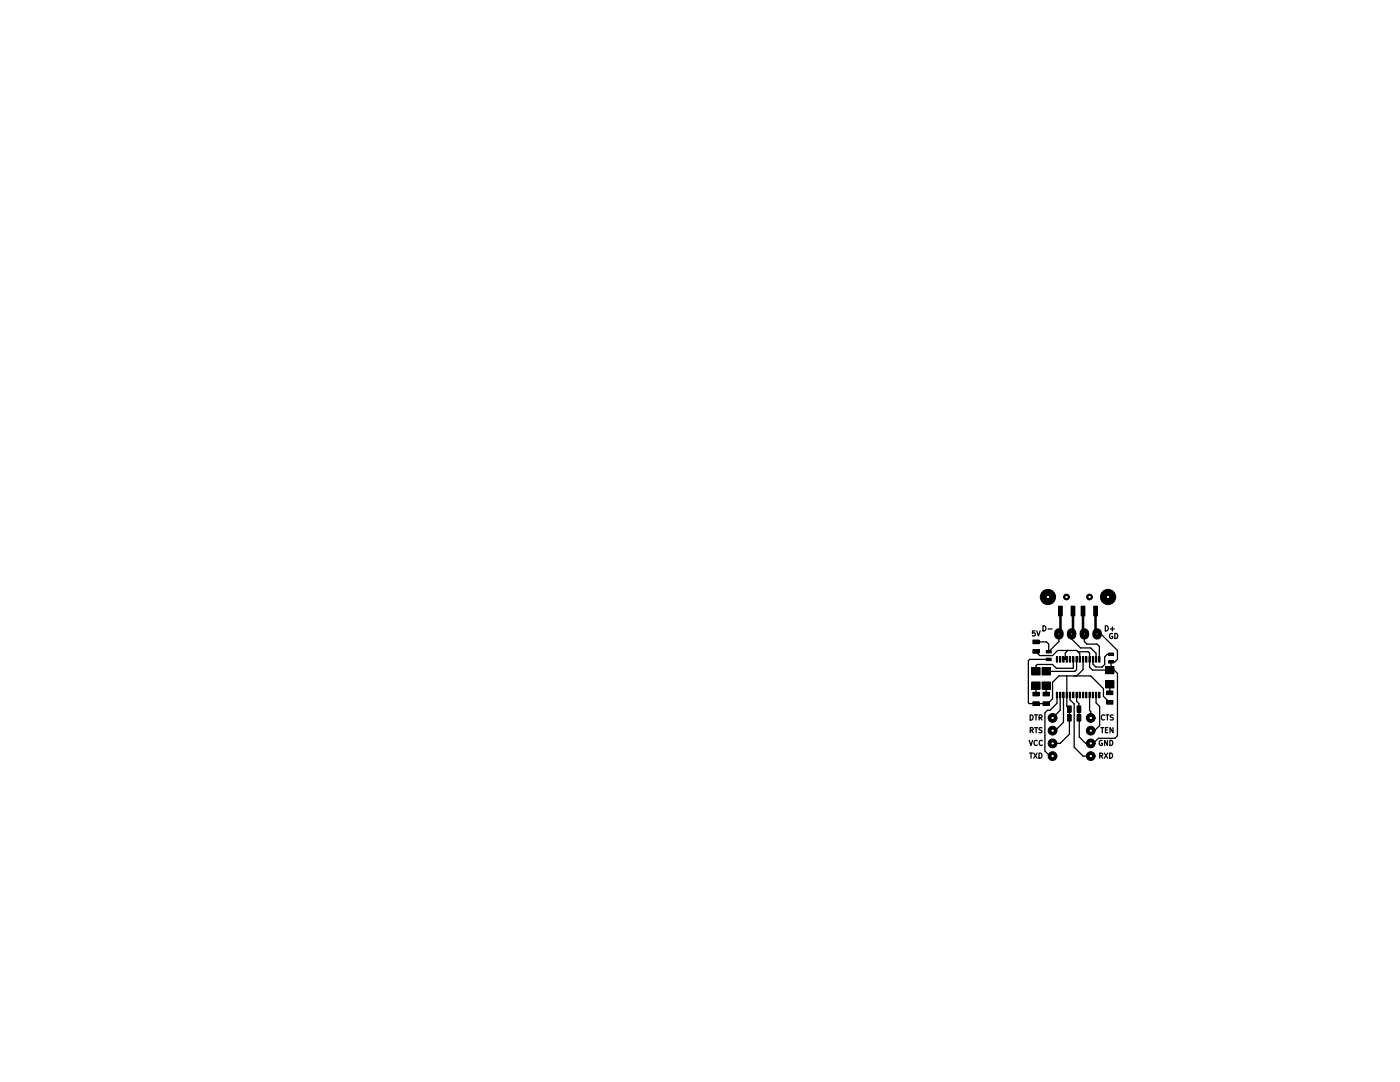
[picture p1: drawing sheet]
<svg xmlns="http://www.w3.org/2000/svg" width="279mm" height="216mm" viewBox="0 0 279 216" stroke-linecap="round" stroke-linejoin="round" font-family="sans-serif">
<g fill="none" stroke="#000" stroke-width=".25">
<path d="M206.6 125.9h-.5l-.1 .5 .5-.1 .1 .5h-.6M206.8 130l.7 .8h2.6l1-1h3.8l.6 .6v1.2M206.8 136.8v1.7M206.9 125.9l.3 1 .4-1M208.1 124.9a.51 .51 0 0 1 .6 .5 .51 .51 0 0 1-.6 .5zM208.8 136.8v1.7M209.2 125.5h.7M209.3 131.6h-3.8l-.3 .2v8.4l.2 .2h3.7l1-1v-3.3l1.2-1.2h6.4l2.5 2.5v1.5l1.3 1.2M210.9 138.7v1.6l-1.3 1.4h-.6l-.5 .5v7.7l1.1 1h.5M211.3 126.5v1.5l-2 2v-1.5l-.4-.4h-2.1M211.6 138.7v3l-1.5 1.6M212.2 138.7v5.4l-1.6 1.7h-.5"/>
<path d="M212.6 131.3l.3 .3h-.7l.4-.3M212.9 134.9v6.1l.5 .5v5l-1.8 1.8h-1.5M213.1 129.8l-.5 .5v1.3M213.5 138.7v.9l.9 .9v8.6l1.8 1.8h1.5M213.9 126.5v1l1.7 1.8h2.1l1 1.1v1.2M214.2 131.6l-.1 1.8h-3.3l-.7-.8h-3.1l-.2 .2v1.2M214.9 131.6v2l-.4 .4h-5.7M214.9 138.7h-.1M215.1 130h2.1l.2 .3v2.8l.6 .6h4.4l.6 .7v12.4l-.5 .5h-3.3l-1 1h-1.5l-1.3-1.2-.1-6.7-.4-.5v-1.2M216.2 131.6v2l-1.3 1.3M216.4 126.5v1.5l.5 .5h2l.5 .5v2.6M217.4 138.7v3.1l.3 .2v1.3"/>
<path d="M218.7 138.7v1.6l.8 .7v3.8l-1.1 1h-.7M218.9 126.5h.8l3.3 3.3v1.8l-.5 .5h-.8v1.4l-.2 .2M220.6 124.9a.51 .51 0 0 1 .6 .5 .51 .51 0 0 1-.6 .5zM221.5 136.5v1.7M221.6 125.5h.8M221.7 130.6h-.7l-.5 .5v1.5l-.5 .5h-1.3l-.6-.6v-.9M222 125.1v.8M222 126.4a.46 .46 0 0 0-.6 .5 .46 .46 0 0 0 .7 .4v-.3h-.2M222.5 126.4a.51 .51 0 0 1 .6 .5 .51 .51 0 0 1-.6 .5zM205.4 147.7l.3 1 .4-1M205.5 150.3h.6M205.6 142.7a.51 .51 0 0 1 .6 .5 .51 .51 0 0 1-.6 .5z"/>
<path d="M205.6 145.7h.5l.1-.4-.6-.1v1M205.8 150.3v1M205.9 145.7l.3 .5M206.3 150.3l.7 1M206.5 142.7h.5M206.5 145.2h.6M206.8 142.7v1M206.8 145.2v1M207 150.3l-.7 1M207 147.8a.45 .45 0 0 0-.6 .4 .45 .45 0 0 0 .6 .5M207.4 150.3a.51 .51 0 0 1 .5 .5 .51 .51 0 0 1-.5 .5zM207.4 143.2l.5-.1v-.4h-.5v1"/>
<path d="M207.6 143.2l.4 .5M207.9 145.2l-.5 .1a.43 .43 0 0 0 .5 .5l-.1 .4h-.4M208 147.8a.45 .45 0 0 0-.6 .4 .45 .45 0 0 0 .6 .5M219.5 150.8h.5v-.4l-.5-.1v1M219.7 145.2h.6M219.7 150.8l.4 .5M220 147.8a.46 .46 0 0 0-.6 .4 .46 .46 0 0 0 .6 .5v-.4h-.2M220 145.2v1M220.4 150.3l.7 1M220.4 142.7a.45 .45 0 0 0-.6 .5 .45 .45 0 0 0 .6 .4M220.6 145.7h.4M220.7 142.7h.6"/>
<path d="M221 142.7v1M221 147.7v1l-.6-1v1M221.1 150.3l-.7 1M221.1 145.2h-.5v1h.5M221.5 150.3a.51 .51 0 0 1 .5 .5 .51 .51 0 0 1-.5 .5zM221.5 147.7a.51 .51 0 0 1 .6 .5 .51 .51 0 0 1-.6 .5zM222.1 145.2v1l-.6-1v1M222.2 142.7h-.6a.43 .43 0 0 0 .5 .6v.3h-.5"/>
</g>
<g fill="#000">
<path d="M205.9 136.1h1.7v1.4h-1.7zM205.9 133.2h1.7v1.5h-1.7zM206.1 127.7h1.3v.7h-1.3zM206.1 129.6h1.3v.8h-1.3zM206.1 138.1h1.3v.8h-1.3zM208 136.1h1.6v1.4h-1.6zM208 133.2h1.6v1.5h-1.6zM208.2 138.1h1.2v.8h-1.2zM208.8 129.8h1v.5h-1zM208.8 131.3h1v.5h-1zM210.8 138.1h.3v1.1h-.3zM210.8 131h.3v1.1h-.3z"/>
<path d="M211.3 121h.7v1.9h-.7zM211.5 138.1h.2v1.1h-.2zM211.5 131h.2v1.1h-.2zM212.1 138.1h.3v1.1h-.3zM212.1 131h.3v1.1h-.3zM212.8 138.1h.2v1.1h-.2zM212.8 131h.2v1.1h-.2zM213.4 138.1h.3v1.1h-.3zM213.4 131h.3v1.1h-.3zM213.8 121h.7v1.9h-.7zM214.1 138.1h.2v1.1h-.2zM214.1 131h.2v1.1h-.2z"/>
<path d="M214.7 138.1h.3v1.1h-.3zM214.7 131h.3v1.1h-.3zM215.4 138.1h.2v1.1h-.2zM215.4 131h.2v1.1h-.2zM215.8 121h.7v1.9h-.7zM216 138.1h.3v1.1h-.3zM216 131h.3v1.1h-.3zM216.7 138.1h.2v1.1h-.2zM216.7 131h.2v1.1h-.2zM217.3 138.1h.3v1.1h-.3zM217.3 131h.3v1.1h-.3zM218 138.1h.2v1.1h-.2z"/>
<path d="M218 131h.3v1.1h-.3zM218.3 121h.7v1.9h-.7zM218.6 138.1h.3v1.1h-.3zM218.6 131h.3v1.1h-.3zM219.3 138.1h.2v1.1h-.2zM219.3 131h.2v1.1h-.2zM220.7 135.8h1.6v1.5h-1.6zM220.7 133h1.6v1.4h-1.6zM220.9 137.9h1.2v.7h-1.2zM220.9 139.8h1.2v.7h-1.2zM221.2 130.3h1v.5h-1zM221.2 131.8h1v.5h-1z"/>
<path d="M206.1 140h1.3v.8h-1.3zM208.2 140h1.2v.8h-1.2zM213.1 140.9h.7v1.2h-.7zM213.1 142.6h.7v1.3h-.7zM215 140.9h.7v1.2h-.7zM215 142.6h.7v1.3h-.7z"/>
<circle cx="209.1" cy="119.1" r="1.52"/>
<circle cx="212.8" cy="119.1" r=".57"/>
<circle cx="217.4" cy="119.1" r=".57"/>
<circle cx="221.1" cy="119.1" r="1.52"/>
<circle cx="210.1" cy="145.8" r=".88"/>
<circle cx="210.1" cy="148.3" r=".88"/>
<circle cx="210.1" cy="150.9" r=".88"/>
<circle cx="210.1" cy="143.3" r=".88"/>
<circle cx="217.7" cy="150.9" r=".88"/>
<circle cx="217.7" cy="145.8" r=".88"/>
<circle cx="217.7" cy="148.3" r=".88"/>
<circle cx="217.7" cy="143.3" r=".88"/>
</g>
<g fill="none" stroke="#000" stroke-width=".2">
<path d="M205.9 136.1h1.7v1.4h-1.7zM205.9 133.2h1.7v1.5h-1.7zM206.1 127.7h1.3v.7h-1.3zM206.1 129.6h1.3v.8h-1.3zM206.1 138.1h1.3v.8h-1.3zM208 136.1h1.6v1.4h-1.6zM208 133.2h1.6v1.5h-1.6zM208.2 138.1h1.2v.8h-1.2zM208.8 129.8h1v.5h-1zM208.8 131.3h1v.5h-1zM210.8 138.1h.3v1.1h-.3zM210.8 131h.3v1.1h-.3z"/>
<path d="M211.3 121h.7v1.9h-.7zM211.5 138.1h.2v1.1h-.2zM211.5 131h.2v1.1h-.2zM212.1 138.1h.3v1.1h-.3zM212.1 131h.3v1.1h-.3zM212.8 138.1h.2v1.1h-.2zM212.8 131h.2v1.1h-.2zM213.4 138.1h.3v1.1h-.3zM213.4 131h.3v1.1h-.3zM213.8 121h.7v1.9h-.7zM214.1 138.1h.2v1.1h-.2zM214.1 131h.2v1.1h-.2z"/>
<path d="M214.7 138.1h.3v1.1h-.3zM214.7 131h.3v1.1h-.3zM215.4 138.1h.2v1.1h-.2zM215.4 131h.2v1.1h-.2zM215.8 121h.7v1.9h-.7zM216 138.1h.3v1.1h-.3zM216 131h.3v1.1h-.3zM216.7 138.1h.2v1.1h-.2zM216.7 131h.2v1.1h-.2zM217.3 138.1h.3v1.1h-.3zM217.3 131h.3v1.1h-.3zM218 138.1h.2v1.1h-.2z"/>
<path d="M218 131h.3v1.1h-.3zM218.3 121h.7v1.9h-.7zM218.6 138.1h.3v1.1h-.3zM218.6 131h.3v1.1h-.3zM219.3 138.1h.2v1.1h-.2zM219.3 131h.2v1.1h-.2zM220.7 135.8h1.6v1.5h-1.6zM220.7 133h1.6v1.4h-1.6zM220.9 137.9h1.2v.7h-1.2zM220.9 139.8h1.2v.7h-1.2zM221.2 130.3h1v.5h-1zM221.2 131.8h1v.5h-1z"/>
<path d="M206.1 140h1.3v.8h-1.3zM208.2 140h1.2v.8h-1.2zM213.1 140.9h.7v1.2h-.7zM213.1 142.6h.7v1.3h-.7zM215 140.9h.7v1.2h-.7zM215 142.6h.7v1.3h-.7z"/>
<circle cx="209.1" cy="119.1" r="1.52"/>
<circle cx="212.8" cy="119.1" r=".57"/>
<circle cx="217.4" cy="119.1" r=".57"/>
<circle cx="221.1" cy="119.1" r="1.52"/>
<circle cx="210.1" cy="145.8" r=".88"/>
<circle cx="210.1" cy="148.3" r=".88"/>
<circle cx="210.1" cy="150.9" r=".88"/>
<circle cx="210.1" cy="143.3" r=".88"/>
<circle cx="217.7" cy="150.9" r=".88"/>
<circle cx="217.7" cy="145.8" r=".88"/>
<circle cx="217.7" cy="148.3" r=".88"/>
<circle cx="217.7" cy="143.3" r=".88"/>
</g>
<path d="M211.3 126.3v.4M213.9 126.3v.4M216.4 126.3v.4M218.9 126.3v.4" fill="none" stroke="#000" stroke-width="1.9"/>
<path d="M211.6 121.9v4.3l-.3 .3M214.1 121.9v4.3l-.2 .3M216.1 121.9v4.3l.3 .3M218.6 121.9v4.3l.3 .3" fill="none" stroke="#000" stroke-width=".51"/>
<circle cx="211.3" cy="126.5" r="0" fill="#fff"/>
<circle cx="211.3" cy="126.5" r="0" fill="none" stroke="#fff" stroke-width=".2"/>
<circle cx="213.9" cy="126.5" r="0" fill="#fff"/>
<circle cx="213.9" cy="126.5" r="0" fill="none" stroke="#fff" stroke-width=".2"/>
<circle cx="216.4" cy="126.5" r="0" fill="#fff"/>
<circle cx="216.4" cy="126.5" r="0" fill="none" stroke="#fff" stroke-width=".2"/>
<circle cx="218.9" cy="126.5" r="0" fill="#fff"/>
<circle cx="218.9" cy="126.5" r="0" fill="none" stroke="#fff" stroke-width=".2"/>
<circle cx="210.1" cy="150.9" r=".11" fill="#fff"/>
<circle cx="210.1" cy="150.9" r=".11" fill="none" stroke="#fff" stroke-width=".2"/>
<circle cx="217.7" cy="150.9" r=".11" fill="#fff"/>
<circle cx="217.7" cy="150.9" r=".11" fill="none" stroke="#fff" stroke-width=".2"/>
<circle cx="217.7" cy="143.3" r=".11" fill="#fff"/>
<circle cx="217.7" cy="143.3" r=".11" fill="none" stroke="#fff" stroke-width=".2"/>
<circle cx="210.1" cy="143.3" r=".11" fill="#fff"/>
<circle cx="210.1" cy="143.3" r=".11" fill="none" stroke="#fff" stroke-width=".2"/>
<circle cx="210.1" cy="148.3" r=".11" fill="#fff"/>
<circle cx="210.1" cy="148.3" r=".11" fill="none" stroke="#fff" stroke-width=".2"/>
<circle cx="217.7" cy="148.3" r=".11" fill="#fff"/>
<circle cx="217.7" cy="148.3" r=".11" fill="none" stroke="#fff" stroke-width=".2"/>
<circle cx="210.1" cy="145.8" r=".11" fill="#fff"/>
<circle cx="210.1" cy="145.8" r=".11" fill="none" stroke="#fff" stroke-width=".2"/>
<circle cx="217.7" cy="145.8" r=".11" fill="#fff"/>
<circle cx="217.7" cy="145.8" r=".11" fill="none" stroke="#fff" stroke-width=".2"/>
<circle cx="209.1" cy="119.1" r=".11" fill="#fff"/>
<circle cx="209.1" cy="119.1" r=".11" fill="none" stroke="#fff" stroke-width=".2"/>
<circle cx="221.1" cy="119.1" r=".11" fill="#fff"/>
<circle cx="221.1" cy="119.1" r=".11" fill="none" stroke="#fff" stroke-width=".2"/>
<circle cx="217.4" cy="119.1" r=".11" fill="#fff"/>
<circle cx="217.4" cy="119.1" r=".11" fill="none" stroke="#fff" stroke-width=".2"/>
<circle cx="212.8" cy="119.1" r=".11" fill="#fff"/>
<circle cx="212.8" cy="119.1" r=".11" fill="none" stroke="#fff" stroke-width=".2"/>
</svg>
